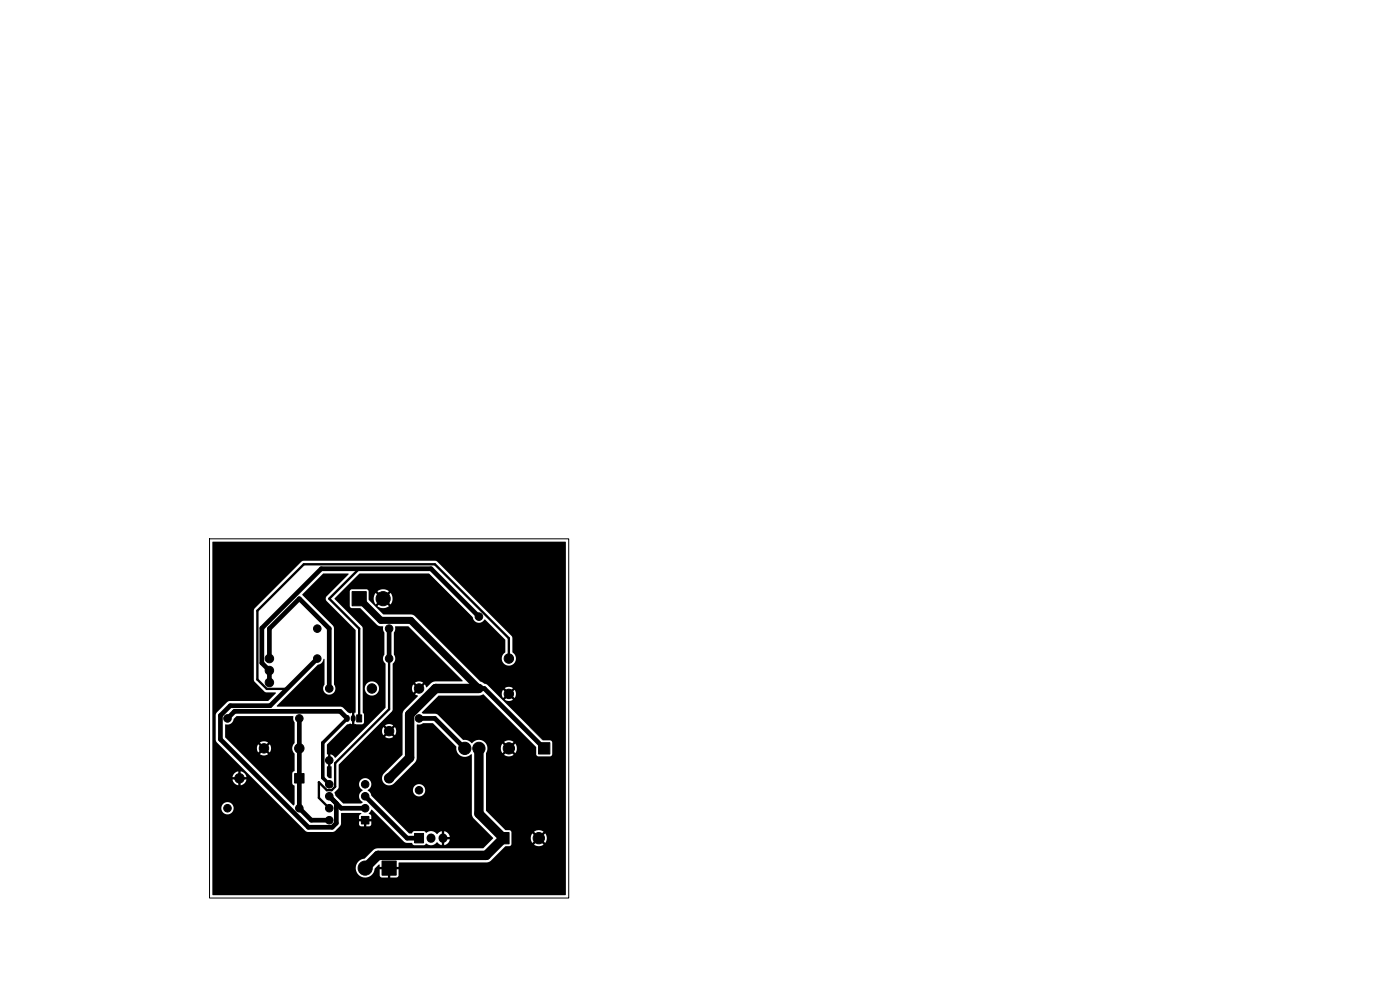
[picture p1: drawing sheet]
<svg xmlns="http://www.w3.org/2000/svg" width="297mm" height="210mm" viewBox="0 0 297 210" stroke-linecap="round" stroke-linejoin="round" font-family="sans-serif">
<path d="M44.4 114.3h76.2v76.2h-76.2z" fill="none" stroke="#000" stroke-width=".21"/>
<g fill="#000" stroke="#000" stroke-width=".21">
<path d="M74.7 125.5h3v3h-3zM75.7 151.6h1v1.6h-1zM114.2 157.6h2.5v2.3h-2.5zM62.5 164.1h2v2h-2zM76.7 173.2h1.6v1.6h-1.6zM87.9 176.8h2v2h-2zM105.6 176.6h2.4v2.4h-2.4zM81 182.6h3.1v3.1h-3.1z"/>
<circle cx="57.1" cy="139.7" r=".9"/>
<circle cx="67.3" cy="139.7" r=".8"/>
<circle cx="67.3" cy="133.3" r=".8"/>
<circle cx="81.3" cy="127" r="1.5"/>
<circle cx="82.5" cy="139.7" r=".8"/>
<circle cx="82.5" cy="133.3" r=".8"/>
<circle cx="101.6" cy="130.8" r=".8"/>
<circle cx="107.9" cy="139.7" r="1"/>
<circle cx="48.3" cy="152.4" r=".8"/>
<circle cx="56" cy="158.7" r="1"/>
<circle cx="57.1" cy="142.2" r=".9"/>
<circle cx="57.1" cy="144.8" r=".9"/>
<circle cx="63.5" cy="158.7" r="1"/>
<circle cx="63.5" cy="152.4" r=".8"/>
<circle cx="69.8" cy="146" r=".8"/>
<circle cx="78.9" cy="146" r="1"/>
<circle cx="82.5" cy="155.1" r="1"/>
<circle cx="88.9" cy="146" r="1"/>
<circle cx="88.9" cy="152.4" r=".8"/>
<circle cx="98.6" cy="158.7" r="1.3"/>
<circle cx="101.6" cy="146" r=".8"/>
<circle cx="101.6" cy="158.7" r="1.3"/>
<circle cx="107.9" cy="147.2" r="1"/>
<circle cx="108" cy="158.7" r="1.2"/>
<circle cx="48.3" cy="171.4" r=".8"/>
<circle cx="50.8" cy="165.1" r="1"/>
<circle cx="63.5" cy="171.4" r=".8"/>
<circle cx="69.8" cy="171.4" r=".8"/>
<circle cx="69.8" cy="168.9" r=".8"/>
<circle cx="69.8" cy="174" r=".8"/>
<circle cx="69.8" cy="166.4" r=".8"/>
<circle cx="69.8" cy="161.3" r=".8"/>
<circle cx="77.5" cy="168.9" r=".8"/>
<circle cx="77.5" cy="171.4" r=".8"/>
<circle cx="77.5" cy="166.4" r=".8"/>
<circle cx="82.5" cy="165.1" r="1"/>
<circle cx="88.9" cy="167.6" r=".8"/>
<circle cx="114.3" cy="177.8" r="1.2"/>
<circle cx="77.5" cy="184.1" r="1.5"/>
</g>
<path d="M91.4 177.8h.1M94 177.8h.1" fill="none" stroke="#000" stroke-width="1.9"/>
<path d="M73.7 152.2v.4M74.9 152.2v.4" fill="none" stroke="#000" stroke-width="1.1"/>
<path d="M76.2 127l4.6 4.6h6.3l14.5 14.5" fill="none" stroke="#000" stroke-width="1.5"/>
<path d="M67.3 139.7l-6.4 6.4h-4.3l-2-2v-14.6l9.8-9.8h27.9l15.6 15.7v4.3M82.5 139.7v10.7l-11.4 11.5v5l-.7 .7h-1.1l-1.6-1.7v3.4l2.1 2.2M91.4 120.7h-15.2l-6.4 6.3 6.4 6.4v19" fill="none" stroke="#000" stroke-width=".5"/>
<path d="M57.1 139.7v-6.3l6.4-6.4 6.3 6.4v12.7M67.3 139.7l-10 10h-8.5l-2 2.1v5l18.6 18.7h5.1l.9-.9v-4.2M82.5 133.4v6.3M101.6 130.8l-10.2-10.1h-23.2l-12.6 12.6v7.3l1.5 1.6v2.6M48.3 152.4l1.5-1.5h22.4l1.5 1.5M63.5 152.4v19.1l2.5 2.5h3.8M88.9 152.4h3.4l6.3 6.4M101.6 146.1h1.2l12.7 12.7M69.8 168.9l2.6 2.6h5.1M77.5 168.9l8.9 8.9h2.5" fill="none" stroke="#000" stroke-width="1"/>
<path d="M101.6 146.1h-9.2l-5.5 5.5v9.2l-4.4 4.3M101.6 158.8v13.8l5.2 5.2-3.7 3.6h-22.9l-2.7 2.8" fill="none" stroke="#000" stroke-width="2"/>
<path d="M73.7 152.4l-5.2 5.2v7.4l1.3 1.4" fill="none" stroke="#000" stroke-width=".75"/>
<path d="M45.1 115l74.9-.1v74.9l-.1 .1h-74.7l-.1-.1v-18.3h1.9a1.31 1.31 0 0 0 1.8 1.1 1.31 1.31 0 0 0 .2-2.2 1.31 1.31 0 0 0-2 .8v.3h-1.9v-6.2h4.2a1.49 1.49 0 0 0 1.3 1.3v-1.1h.4v1.1l.8-.4 .4-.6 .1-.3h-1.1v-.4h1.1a1.49 1.49 0 0 0-1.3-1.3v1.1h-.4v-1.1l-.8 .4-.4 .6-.1 .3h1.1v.4h-5.3v-13.5h.7v5.1l.2 .6 18.9 18.9 .5 .1 5.5-.1 1.4-1.4 .1-2.4 .1-.1h4.1v.2l-.4 .4v.6h1v.5h-1v.8l.4 .3h.6v-1h.5v1h.7l.3-.3 .1-.8h-1v-.5h1l-.1-.8-.5-.4 .6-.8 7 6.9 .5 .2h1.1l.2 .4 .3 .1h2.1l.4-.4a1.61 1.61 0 0 0 2.3-.2l.5 .4 .5 .2v-1h.5v1h.1a1.45 1.45 0 0 0 1.1-1.3h-.9v-.4h.9a1.44 1.44 0 0 0-1.2-1.3v1h-.5v-1l-.5 .2-.4 .4a1.74 1.74 0 0 0-2.4-.2l-.4-.4h-2.1l-.3 .1-.2 .4h-.6l-8-8-.2-.5-.6-.7h9.6v.3a1.31 1.31 0 0 0 2.1 .8 1.31 1.31 0 0 0-.2-2.2 1.31 1.31 0 0 0-1.9 1.1h-9.6a1.34 1.34 0 0 0 .5-2 1.34 1.34 0 0 0-2.1 0 1.34 1.34 0 0 0 .5 2 1.42 1.42 0 0 0-.7 1.3 1.42 1.42 0 0 0 .7 1.3l-.3 .2h-3.7l-1.7-1.6-.2-.7 .7-.8 .2-.3v-4.8l7-7.1h2.1l.3 .9 .8-.8 .3 .4-.7 .7a1.48 1.48 0 0 0 1.7 0l-.7-.7 .3-.4 .8 .8 .2-.4v-.7l-.2-.7-.8 .8-.3-.4 .7-.7a1.48 1.48 0 0 0-1.7 0l.7 .7-.3 .4-.8-.8-.3 .9h-2.1l4.4-4.4 .1-10a1.35 1.35 0 0 0 .2-1.9v-4.6l.2-.6v-.7h2.8l11.6 11.5-.2 .1-5.8 .1-.7 .3-1 .9-.4-.6-.7 .7-.4-.3 .7-.8a1.49 1.49 0 0 0-1.7 0l.8 .8-.4 .3-.7-.7-.3 .6v.5l.3 .6 .7-.7 .4 .3-.8 .8 .7 .4-3 2.9-.3 .7v8.8l-4.1 4.1-.3 .9 .3 .8 .4 .5 .5 .2h.7l.5-.2 4.8-4.9 .2-.8 .1-7h.6l.7-.3h2.1l4.9 4.9a1.9 1.9 0 0 0 1 2.1 1.9 1.9 0 0 0 2.2-.4l.2 13 .4 .7 4 4.1-2 2.1-22.6 .1-.8 .3-1.9 1.9a2.01 2.01 0 0 0-1.8 2 2.01 2.01 0 0 0 2 2 2.01 2.01 0 0 0 2-2l.9-.8 .1 .1 .1 .4h1.2v.5h-1.2v1.4l.2 .3 1.5 .1v-1.3h.5v1.3l1.4-.1 .3-.3v-1.4h-1.2v-.5h1.2l.1-.9 18.7-.1 .8-.3 3.1-3.1 1.2-.1 .1-.4v-1.2h4.1l.3 1 .8-.8 .4 .4-.8 .8 .1 .1a1.7 1.7 0 0 0 1.9-.1l-.8-.8 .4-.4 .8 .8a1.69 1.69 0 0 0 0-2l-.8 .8-.4-.4 .8-.8a1.69 1.69 0 0 0-2 0l.8 .8-.4 .4-.8-.8-.3 1h-4.1v-1.2l-.1-.4-1.2-.1-4.1-4.1v-12.2l.3-1h2.8l.4 1 .8-.8 .3 .3-.8 .8 .2 .1a1.7 1.7 0 0 0 1.9-.1l-.8-.8 .3-.3 .8 .8a1.69 1.69 0 0 0 0-2.1l-.8 .8-.3-.3 .8-.8a1.69 1.69 0 0 0-2.1 0l.8 .8-.3 .3-.8-.8-.4 1.1h-2.8v-.2a1.86 1.86 0 0 0-1.4-1.6 1.86 1.86 0 0 0-1.9 .7l-.2-.2a2.05 2.05 0 0 0-1.7-.6l-5.4-5.3-.4-.2h-2.6l-.3-.2 3.5-3.6h8.7l.9-.3 11.1 11.1v1.6l.2 .3 .3 .2h2.5l.3-.2 .2-.3v-2.5l-.2-.3-.3-.2h-1.6l-9.8-9.8h1.1l.3 .9 .8-.8 .3 .4-.7 .8a1.49 1.49 0 0 0 1.7-.1l-.7-.7 .3-.4 .8 .8 .2-.4v-.7l-.2-.7-.8 .8-.3-.4 .7-.7a1.48 1.48 0 0 0-1.7 0l.7 .7-.3 .4-.8-.8-.3 .9h-1.1l-1.9-1.9-1.5-.7-14-14-.7-.3h-5.9l-3.1-3v-.3h1.1l.1 .6 .3 .6 .9-.9 .3 .4-.8 .9 .1 .1a1.99 1.99 0 0 0 2.3-.1l-.9-.9 .4-.4 .9 .9a1.98 1.98 0 0 0 0-2.4l-.9 .9-.4-.4 .9-.9a1.98 1.98 0 0 0-2.4 0l.8 .9-.3 .4-.9-.9-.3 .6-.1 .6h-1.1v-1.6l-.3-.3h-3.4l-.3 .4v3.1l.4 .4h1.8l3.7 3.6 1.2 .3v.7l.2 .6v4.6a1.42 1.42 0 0 0 .3 2v9.3l-10.6 10.6-1.1-.7v1h-.5v-1l-.2-.1v-2l4.2-4.2 .7-.2 .4 .1v-.9h.5v.9h1.6l.4-.2v-1.8l-.2-.5v-5h.4a1.51 1.51 0 0 0 2.2 1.3 1.51 1.51 0 0 0 .2-2.6 1.51 1.51 0 0 0-2.4 1v.3h-.4l-.1-12.9-5.9-6.2 5.2-5.3h14.8l9.3 9.3a1.35 1.35 0 0 0 1.1 1.1 1.35 1.35 0 0 0 1.4-.7l4.4 4.3v2.6a1.54 1.54 0 0 0-.4 2.4 1.54 1.54 0 0 0 2.3 0 1.54 1.54 0 0 0-.4-2.4v-2.9l-.2-.5-16-15.9h-28.2l-.3 .1-9.9 9.9-.3 .5 .1 14.8 2.3 2.5 2.2 .1 .1 .2-1.6 1.6h-8.3l-.5 .3-2.1 2.1-.2 .7h-.7zM68.5 121.7h5.5l-4.7 4.8-.2 .5 .2 .6 6.1 6.1v17.4l-.2 .1v.9h-.5v-.9a.66 .66 0 0 1-.9-.1l-1-1-.5-.2-13.6-.1 8.8-8.8a1.47 1.47 0 0 0 1.2-1.3l.1 .2v5.3a1.32 1.32 0 0 0 .1 1.8 1.32 1.32 0 0 0 1.9 0 1.32 1.32 0 0 0 .1-1.8l-.1-12.1-.3-.5-6.4-6.4zM47.8 153.7a1.48 1.48 0 0 0 1.8-1.2l.6-.6h12v.7l.3 .7v4.3a1.62 1.62 0 0 0 0 2.3v3.6l-.5 .6v2.1l.5 .5v3.9l-.2 .3-12.2-12.1h4.4l.3 .8 .7-.7 .4 .3-.8 .8a1.48 1.48 0 0 0 1.8 0l-.8-.8 .4-.3 .7 .7a1.48 1.48 0 0 0 0-1.7l-.7 .7-.4-.3 .8-.8a1.48 1.48 0 0 0-1.8 0l.8 .8-.4 .3-.7-.7-.3 .9h-4.4l-2.3-2.4zM69.6 161.6h.5v1h.2v2.5h-.5l-.4-.5v-1.9l.2-.1z" fill="#000"/>
</svg>
